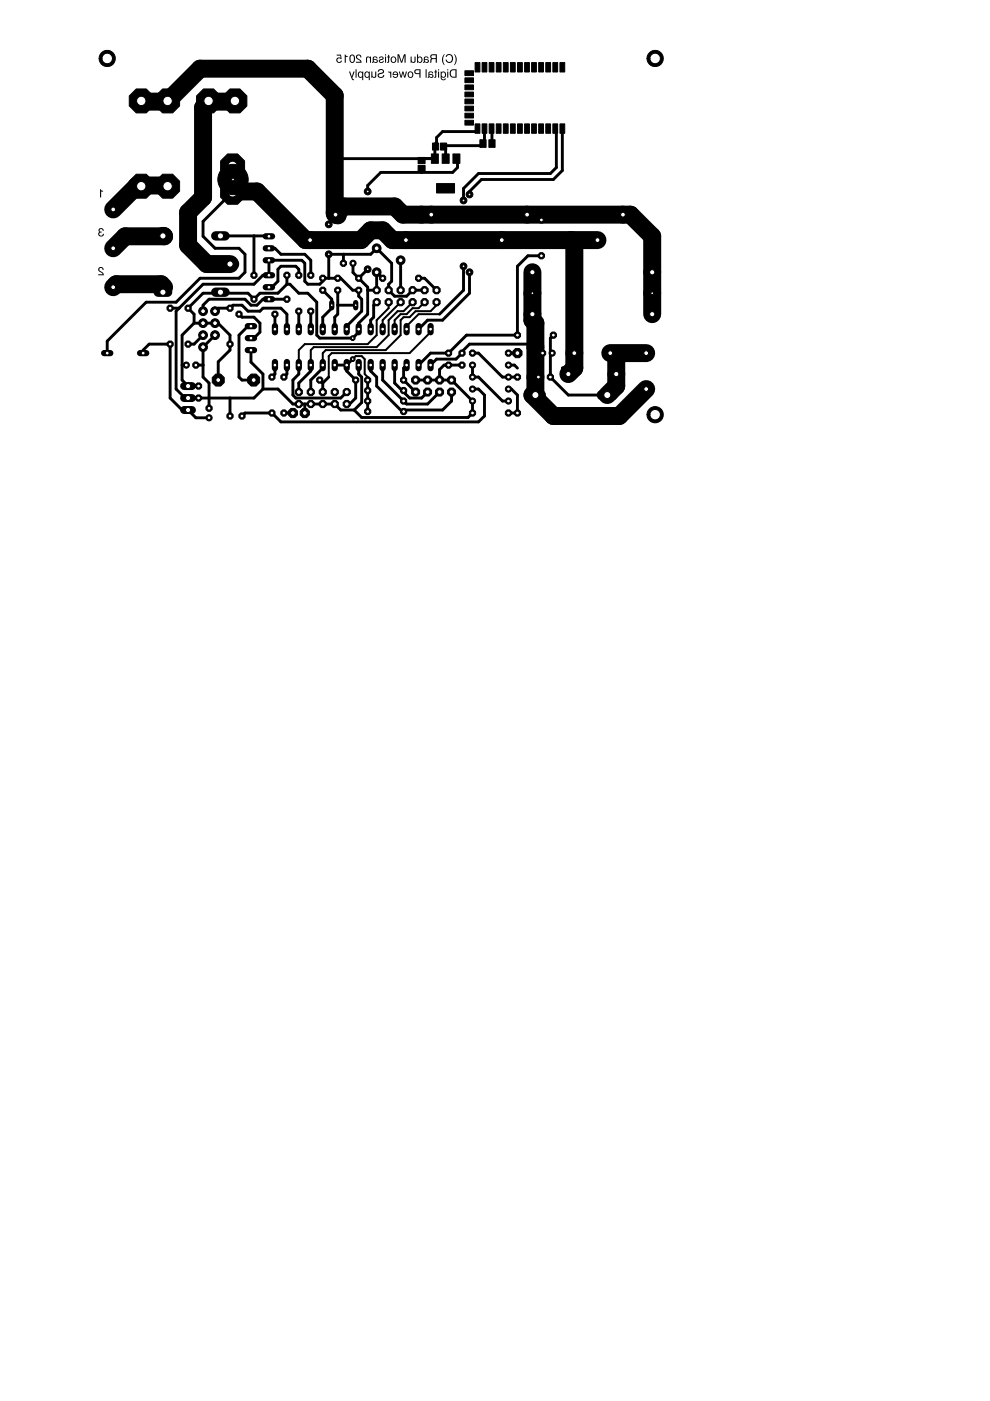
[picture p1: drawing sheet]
<svg xmlns="http://www.w3.org/2000/svg" width="210mm" height="297mm" viewBox="0 0 210 297" stroke-linecap="round" stroke-linejoin="round" font-family="sans-serif">
<g fill="#000" stroke="#000" stroke-width=".21">
<path d="M21.4 11.3a1.72 1.72 0 0 1 2.8 .2 1.72 1.72 0 0 1-1 2.5 1.72 1.72 0 0 1-2.2-1.6h.6a1.11 1.11 0 0 1 1.6-1.1 1.11 1.11 0 0 1 .3 1.9 1.11 1.11 0 0 1-1.8-.5l-.1-.3h-.6l.1-.4z" fill-rule="evenodd"/>
<path d="M137.6 11.3a1.73 1.73 0 0 1 2.8 .2 1.73 1.73 0 0 1-1 2.6 1.73 1.73 0 0 1-2.2-1.7h.6a1.12 1.12 0 0 1 1.6-1 1.12 1.12 0 0 1 .2 1.9 1.12 1.12 0 0 1-1.8-.6v-.3h-.6v-.4z" fill-rule="evenodd"/>
<path d="M137.6 86.8a1.73 1.73 0 0 1 2.8 .2 1.73 1.73 0 0 1-1 2.6 1.73 1.73 0 0 1-2.2-1.7h.6a1.12 1.12 0 0 1 1.6-.9 1.12 1.12 0 0 1 .2 1.9 1.12 1.12 0 0 1-1.8-.7v-.3h-.6l.2-.8z" fill-rule="evenodd"/>
</g>
<g fill="#000">
<path d="M95.7 15.1l.3-.2h.6v1.4h-.5a.72 .72 0 0 1-.4-1.2zM95.5 14.9a.97 .97 0 0 0 .6 1.6h.7v-1.8h-.9zM94.8 15.2v1.3h.2v-1.3zM94.8 14.7v.2h.2v-.2zM93.4 15.2v1.2a.57 .57 0 0 0 .5 .6 .57 .57 0 0 0 .6-.4l-.5 .2a.41 .41 0 0 1-.4-.5 .62 .62 0 0 0 1-.4 .62 .62 0 0 0-.8-.7l-.2 .1v-.1zM93.7 15.5a.42 .42 0 0 1 .7 .3 .42 .42 0 0 1-.6 .4l-.2-.4zM92.9 15.2v1.3h.2v-1.3zM92.9 14.7v.2h.2v-.2zM92.3 14.8v.4h-.2v.1h.2v1h-.2l.1 .2 .3-.2v-1h.2v-.1h-.2v-.4zM91 15.8l.2 .1a.28 .28 0 0 1 .4 0 .28 .28 0 0 1-.1 .4l-.4-.1zM91 15.2l-.3 1.3h.2l.1-.2a.44 .44 0 0 0 .8 .1 .44 .44 0 0 0-.3-.7l-.4-.1a.3 .3 0 0 1 .2-.3 .3 .3 0 0 1 .3 .3h.2l-.1-.4zM90.2 14.7v1.8h.3v-1.8zM88 14.8l-.2 .4 .2 .4 .9 .1v.8h.3v-1.8zM88.1 15l.8-.1v.6l-.7-.1zM86.8 15.4a.47 .47 0 0 1 .6 .4 .47 .47 0 0 1-.6 .5l-.2-.5zM86.3 15.8a.67 .67 0 0 0 1.3 0 .67 .67 0 0 0-1.3 0zM84.6 15.2l.3 1.3h.3l.2-1 .3 1h.2l.4-1.3h-.2l-.3 1-.2-1h-.3l-.3 1-.2-1zM83.4 15.3l-.2 .6h1a.37 .37 0 0 1-.3 .4 .37 .37 0 0 1-.4-.2h-.2a.65 .65 0 0 0 1 .3 .65 .65 0 0 0 0-1.1l-.5-.2zM83.5 15.5l.5-.1 .2 .3h-.7zM82.3 15.1v.3l.4 .2v.9h.3v-1.3h-.2v.2zM80.2 14.9l-.1 .3h.2a.42 .42 0 0 1 .5-.4 .42 .42 0 0 1 .4 .5 1.45 1.45 0 0 0-1.1 .7 .73 .73 0 0 0 .7 .5 .73 .73 0 0 0 .7-.6h-.2a.47 .47 0 0 1-.5 .4 .47 .47 0 0 1-.5-.4l.1-.1a.89 .89 0 0 0 1-.8 .72 .72 0 0 0-1.2-.1zM78.7 15.2v1.3h.2v-.2a.45 .45 0 0 0 .5 .2 .45 .45 0 0 0 .4-.4v-.9h-.2l-.1 .9-.2 .2-.3-.2-.1-.9zM77.6 15.4a.46 .46 0 0 1 .6 .4 .46 .46 0 0 1-.5 .5l-.2-.5zM77.4 15.3a.66 .66 0 0 0-.1 .9 .66 .66 0 0 0 .8 .2l.1 .6h.2v-1.8h-.2v.1l-.4-.2zM76.3 15.4a.46 .46 0 0 1 .5 .4 .46 .46 0 0 1-.5 .5l-.2-.5zM76 15.3a.66 .66 0 0 0-.1 .9 .66 .66 0 0 0 .8 .2l.1 .6h.2v-1.8h-.2v.1l-.4-.2zM75.4 14.7v1.8h.2v-1.8zM74 15.2l.3 .8a1.01 1.01 0 0 0 .7 1l.1-.2h-.2l-.2-.3 .5-1.3h-.3l-.3 1-.4-1z" fill-rule="evenodd"/>
<path d="M96.3 11.5a2.18 2.18 0 0 1 0 2.3 1.48 1.48 0 0 0 0-2.3zM94.7 11.6l-.2 .4h.2a.61 .61 0 0 1 .9-.2 .61 .61 0 0 1 .2 .8 .55 .55 0 0 1-.5 .5 .55 .55 0 0 1-.6-.5h-.2a.83 .83 0 0 0 1.1 .7 .83 .83 0 0 0 .4-1.2 .83 .83 0 0 0-1.3-.5zM94.1 11.5l-.4 .8a1.43 1.43 0 0 0 .6 1.5 2.18 2.18 0 0 1 0-2.3zM91.5 11.9l.9-.2v.6h-.8zM91.3 11.7l-.1 .4 .3 .3-.2 .2-.2 .7h.3l.1-.6 .3-.2h.6v.8h.2v-1.8h-1zM90.1 12.6l.1 .1a.28 .28 0 0 1 .4 .1 .28 .28 0 0 1 0 .3l-.5-.1zM90 12l-.3 1.3h.3l.1-.2a.44 .44 0 0 0 .7 .2 .44 .44 0 0 0-.3-.7l-.4-.2a.3 .3 0 0 1 .3-.3 .3 .3 0 0 1 .3 .3h.2l-.2-.3zM88.7 12.3a.42 .42 0 0 1 .7 .4 .42 .42 0 0 1-.7 .3zM88.4 11.5v1.8h.2v-.2a.6 .6 0 0 0 .9 .1 .6 .6 0 0 0 0-.9 .51 .51 0 0 0-.9-.1v-.7zM87.1 12v1.3h.2v-.2a.45 .45 0 0 0 .5 .2 .45 .45 0 0 0 .3-.4v-.9h-.2v1l-.3 .1-.3-.2v-.9zM84.3 11.5v1.8h.2v-1.5l.5 1.5h.3l.5-1.5v1.5h.2v-1.8h-.3l-.6 1.5-.5-1.5zM83.2 12.2a.47 .47 0 0 1 .6 .4 .47 .47 0 0 1-.6 .5l-.2-.5zM82.7 12.7a.67 .67 0 0 0 1.3 0 .67 .67 0 0 0-1.3 0zM82.3 11.6v.4h-.2v.2h.2v.9h-.2l.1 .2 .3-.1v-1h.2v-.2h-.2v-.4zM81.6 12v1.3h.3v-1.3zM81.6 11.5v.3h.3v-.3zM80.4 12.1v.3h.2a.28 .28 0 0 1 .2-.3 .28 .28 0 0 1 .3 .3l-.1 .1a.55 .55 0 0 0-.6 .7l.8 .1 .2-.4h-.2a.32 .32 0 0 1-.3 .3 .32 .32 0 0 1-.4-.3l.1-.1a.54 .54 0 0 0 .5-.2 .54 .54 0 0 0 .1-.5l-.3-.1zM79.2 12.6l.2 .1a.28 .28 0 0 1 .4 .1 .28 .28 0 0 1-.1 .3l-.4-.1zM79.2 12l-.3 1.3h.2l.1-.2a.44 .44 0 0 0 .8 .2 .44 .44 0 0 0-.3-.7l-.4-.2a.3 .3 0 0 1 .2-.3 .3 .3 0 0 1 .3 .3h.2l-.1-.3zM77.7 12.1l-.1 1.2h.2v-.8a.32 .32 0 0 1 .4-.3 .32 .32 0 0 1 .2 .4v.7h.3v-1.3h-.2v.2l-.3-.2zM75.6 11.7a.8 .8 0 0 0 .7 1.2l.1 .2h-.9v.2h1.2a1.47 1.47 0 0 0-1-1.1 .35 .35 0 0 1 .3-.5 .35 .35 0 0 1 .4 .5h.2a.6 .6 0 0 0-.3-.6 .6 .6 0 0 0-.7 .1zM74.3 11.7a1.06 1.06 0 0 0 .4 1.6 .97 .97 0 0 0 .6-.9 .97 .97 0 0 0-.6-.8zM74.5 11.8a.68 .68 0 0 1 .5 1.1l-.2 .2a.66 .66 0 0 1-.5-1zM73.1 11.6v1.7h.2v-1.2h.4v-.2zM71.4 11.6v.2h.7l.1 .5a.61 .61 0 0 0-.9 .3 .61 .61 0 0 0 .4 .8 .61 .61 0 0 0 .8-.5h-.2a.38 .38 0 0 1-.6 .1 .38 .38 0 0 1 0-.6 .38 .38 0 0 1 .5 .1h.2l-.1-.9z" fill-rule="evenodd"/>
<path d="M21.2 40.1l.7 .4v.1h-.5v1.3h-.2z" fill-rule="evenodd"/>
<path d="M21 48.5a.58 .58 0 0 1 .7-.1 .58 .58 0 0 1 .3 .5h-.2a.32 .32 0 0 0-.4-.3 .32 .32 0 0 0-.3 .4l.5 .1-.1 .2a.37 .37 0 0 0-.4 .3 .37 .37 0 0 0 .2 .4 .37 .37 0 0 0 .5-.3v-.1h.2a.58 .58 0 0 1-.8 .6 .58 .58 0 0 1-.1-1l-.2-.4z" fill-rule="evenodd"/>
<path d="M21 56.8a.6 .6 0 0 1 .6-.2 .6 .6 0 0 1 .4 .6h-.2a.36 .36 0 0 0-.4-.4 .36 .36 0 0 0-.4 .3 .36 .36 0 0 0 .4 .4l.5 .4 .1 .5h-1.2v-.2h1l-.2-.3a.87 .87 0 0 1-.6-1.1z" fill-rule="evenodd"/>
</g>
<g fill="#000" stroke="#000" stroke-width=".21">
<path d="M98.6 19.5h1.8v1h-1.8zM98.6 18h1.8v1h-1.8zM98.6 16.5h1.8v1h-1.8zM98.6 15h1.8v1h-1.8zM100.7 13.3h1v2h-1zM102.2 13.3h1v2h-1zM103.7 13.3h1v2h-1zM105.2 13.3h1v2h-1zM106.7 13.3h1v2h-1zM108.2 13.3h1v2h-1zM109.7 13.3h1v2h-1zM111.2 13.3h1v2h-1z"/>
<path d="M112.7 13.3h1v2h-1zM114.2 13.3h1v2h-1zM115.7 13.3h1v2h-1zM117.2 13.3h1v2h-1zM118.7 13.3h1v2h-1zM88.6 35.1h1.5v1.3h-1.5zM88.6 33.4h1.5v1.3h-1.5zM91.5 32.6h1.4v2h-1.4zM91.7 30.3h1.3v1.5h-1.3zM92.6 38.9h3.8v2h-3.8zM93.4 30.3h1.3v1.5h-1.3zM93.7 32.6h1.5v2h-1.5z"/>
<path d="M96 32.6h1.5v2h-1.5zM98.6 25.5h1.8v1h-1.8zM98.6 24h1.8v1h-1.8zM98.6 22.5h1.8v1h-1.8zM98.6 21h1.8v1h-1.8zM100.7 26.3h1v2h-1zM101.7 29.6h1.4v1.6h-1.4zM102.2 26.3h1v2h-1zM103.7 29.6h1.3v1.6h-1.3zM103.7 26.3h1v2h-1zM105.2 26.3h1v2h-1zM106.7 26.3h1v2h-1z"/>
<path d="M108.2 26.3h1v2h-1zM109.7 26.3h1v2h-1zM111.2 26.3h1v2h-1zM112.7 26.3h1v2h-1zM114.2 26.3h1v2h-1zM115.7 26.3h1v2h-1zM117.2 26.3h1v2h-1zM118.7 26.3h1v2h-1z"/>
</g>
<g fill="none" stroke="#000" stroke-width=".61">
<path d="M89.4 35.7v.9M92.2 33.6h-20.6v9.5l.6 .7h.7M92.2 30.6v3M92.2 30.6l.2 .5M92.2 33.6h-2.8v.4M94.5 30.9v2.7M94.5 30.9l-.5 .2M96.8 33.6l.2 .3v1.6l-1 1.1h-15.3l-2.7 2.7v1.3M101.2 27.3h.3l-.7 .6h-7l-1.2 1.3v1l-.4 .4M102.7 27.3v2.8l-.7 .8h-7.5M104.2 27.3l.1 3.1M117.7 27.3l.3 .2v8l-1.3 1.3h-15.2l-3.2 3.2v2.5"/>
<path d="M119.2 27.3v8.9l-1.9 1.9h-15.2l-2.6 2.5v.6M46.7 50l10.3 .1M49.4 40.6l-6.3 6.3v3.2l2.5 2.5h5.1l1.2 1.3v3.8l-1.2 1.3h-8.3l-5.1 5.1h-6.3l-8.3 8.2v2.6M53.8 50v8.4M57 52.6h1.3l1.3 1.3h5l1.3 1.3v3.2M60.8 58.4v1.9M63.4 58.4v-1.3l-.7-.6h-3.1l-.7 .6v2.5l-1.2 1.3h-.7M69.7 59v-5.1h8.9l1.3-1.3 3.1 3.2v3.8l-.6 .7v1.2l1.3 1.3h2.5l1.3-1.3h2.5M71.6 45.7h-.6l.1-.2 .2 .2-1.6 1.9M72.9 53.9l-.1 1.9M74.8 55.8v2l3.2 3.1v5.7l-1.9 1.9v1.9l-1.3 1.3h-7l-.6-.6v-7l-1.9-1.9h-1.9l-1.9-1.9h-.7M78 57.1l-1.9 1.9"/>
<path d="M81.1 59l-1.2-1.3v3.8h-1.9M84.9 55.2v6.3M88.8 59h1.2l2.6 2.5M89.6 45.3l-.2 .2M98.3 56.5v5l-5.1 5.1M99.5 57.7v4.5l-5.7 5.7h-3.1l-1.9 1.9M111.8 45.5l1.4 1.4 1.6-.3M114.8 54.2h-2.9l-2.2 2.3v14.6h-10.8l-3.8 3.8h-3.8l-2.5 2.5M30.4 74.9v-.7l1.2-1.2h4.5v11.4l2.5 2.5h1.3l1.6 1.7h2.8M34.8 60.9l-.3 .3v.8M36.1 65.3h1.9M38.6 77.4h.9"/>
<path d="M41.1 68.5h5.1l2.6 2.6v3.1l-2.5 2.5v3.9M41.1 68.5l-2.5 2.6v9.5l1.3 1.3h2.2M41.5 77.4h1.6M43.1 71.1l-2 1.9h-1.2M45.6 66l.6-.7h2.6l.6-.6h1.9l1.3 1.3h2.5l.7-.7h3.8l1.2 1.3v3.2M45.6 71.1l-2.5 2.5v6.3l1.2 1.3v5.4M46.7 62l.2 .2M50.7 66.6l.6 .6h2.5l1.3 1.3v1.9l-1.3 1.3h-.6M53.2 69.2h-.6l-1.9 1.9v8.8l.6 .7h2.5M53.2 74.2v2.6l2.6 2.5v3.2M58.3 66.6v3.2M58.3 77.4v1.9l-.6 .6"/>
<path d="M60.8 63.4h-5l-1.3 1.3h-1.3l-1.3-1.3h-7.6l-1.2 1.3v1.3M60.8 77.4v1.9l-.6 .6M60.8 60.3l-1.9 1.9h-3.8l-1.3 1.2-1.2-1.2h-9.5l-3.2 3.1 1.2 1.3v1.9M63.4 77.4v1.9l-1.3 1.3v3.2l.6 .6h9.5l1.3-1.3M63.4 66v3.8M65.9 77.4v1.3l-2.5 2.5v1.9M65.9 66v3.8M68.4 61.5l1.9 1.9v1.9l-1.9 1.9v2.6M68.4 77.4v.6l-2.5 2.6v2.5M69.7 79.9l-1.3 1.3M71 77.4h2.5M71.6 61.5v5.1l-.6 .6v2.6"/>
<path d="M71.6 64.7h3.8M73.5 69.8v-.6l3.2-3.2v-2.6l-.6-.6v-1.3h-1.3l-2.6-2.5h-3.8v.6l-.6 .7h-2.5l-.7-.7v-3.8l-.6-.6h-7v3.2h-1.2l-2 1.9h-10.7l-5.8 5.7v16.5l1.9 1.9h14.6l2-1.9M73.5 77.4v1.3l1.9 1.9v3.8l-1.3 1.3h-.6M74.8 76.1l-1.3 1.3M76.1 77.4v1.9l.6 .6v5.4l-1.6 1.6M78.6 77.4v1.3l1.3 1.2v2l5.4 5.3h.3M79.9 64.1l-.7 .6v2.5l-.6 .7v1.9M81.1 77.4v3.2l5.1 5.1h4.5l2.5-2.6M83.7 77.4v3.8l1.6 1.6h.3M86.2 77.4l-.6 .6v2.6l2.5 2.5M91.3 69.8v.6M98 77.4h-3.9l-.9 1v2.2"/>
<path d="M100.2 77.4v2.5h1.3l5 5.1h1.3M100.2 74.9h1.3l5 5h3.2M107.8 77.4h1.3l.6 .6M107.8 74.9h1.9M113.5 79.9h.7M115 74.9l-.6-.4-1.5-1.5h-13.4l-1.5 1.5v.4l-1.3 1.2h-4.1l-1.3 1.3M116.7 74.9h.4M117.3 71.1l-.6 .6v8.2l3.8 3.9h8.3M119.2 78l1.9-.6 .7 .6zM129.4 74.9l1.3 1.2M48.8 84.4v3.8M55.8 82.5h3.1l3.2 3.2h8.9l1.2 1.2h2.9"/>
<path d="M60.2 87.6h1.9M64.6 85.7v1.9M67.8 80.6l.6 .6M68.4 81.2v1.9M78 80.6v6.6M85.9 82.8v.6l.9 1h2.6l1.3-1.3M88.1 80.6h7.6l4.5 4.4v2.6l-1 .9h-22.5l-1.6-1.6M95.7 83.1v1.9l-1.9 1.9h-8.2M100.2 82.5h1.3l1.2 1.3v4.4l-1.2 1.3h-41.9l-1.9-1.9h-5.8l-.6 .6M107.8 82.5h.6l1.3 1.3v3.8h-1.9"/>
</g>
<g fill="none" stroke="#000" stroke-width="3.8">
<path d="M30 21.4l.1 .1h5.3l7-6.9h22.9l5.7 5.7v24.7l.6 .7M30.1 39.3l-.1 .2M35.4 39.3h-6.3l-5.1 5.1M49.3 35.2l.1 5.4h5.1l10.3 10.3h11.7l2.1-2.1h2.5l2.1 2.1h43.5M49.8 21.4l.2 .1M50 21.5h-5.7l-1.2 1.3v19.1l-3.2 3.1v7l3.9 4h5M34.5 50l.3 .1h-8.3l-2.5 2.5M71 45.4l.1 .1 1.8-1.7h10.8l1.7 1.7h48.3l4.6 4.6v16.5M112.9 57.7v10.2l.6 .6v15.3h-.6l4.4 4.4h14l5.7-5.7M121.1 50.9l.7 .6v26.5l-1.3 1.3M24 60.9l.6-.6h9.6l.6 .6M129.4 74.9h7.6"/>
<path d="M130.7 76.1v5.8l-1.9 1.9"/>
</g>
<path d="M74.8 76.1l.6-.6h1.3l.6 .6v3.2l.7 .6v.7M82.4 64.1v1.2l-2.5 2.6v3.2l-1.9 1.9h-13.4l-1.2 1.2v3.2M84.9 64.1l-3.8 3.8v1.9M87.5 64.1l-1.9 1.9h-1.3l-1.9 1.9v3.2l-2.5 2.5h-13.4l-.6 .6v3.2M90 64.1l-1.2 1.2h-1.3l-1.3 1.3h-1.3l-1.2 1.3v1.9M91.3 70.4l-4.5 4.5h-16.5l-.6 .6v4.4M92.6 64.1v.6l-1.3 1.3h-3.2l-1.3 1.2h-1.2l-.7 .7v3.2l-3.1 3.1h-12.7l-.7 .7v2.5M93.2 66.6h-4.4l-2.6 2.6v.6M85.6 82.8h.3M85.6 86.9v.3" fill="none" stroke="#000" stroke-width=".42"/>
<path d="M91.3 69.1v1.3" fill="none" stroke="#000" stroke-width="1.3"/>
<circle cx="91.3" cy="69.8" r=".4" fill="#fff" stroke="#000" stroke-width=".21"/>
<path d="M88.8 69.1v1.3" fill="none" stroke="#000" stroke-width="1.3"/>
<circle cx="88.8" cy="69.8" r=".4" fill="#fff" stroke="#000" stroke-width=".21"/>
<path d="M86.2 69.1v1.3" fill="none" stroke="#000" stroke-width="1.3"/>
<circle cx="86.2" cy="69.8" r=".4" fill="#fff" stroke="#000" stroke-width=".21"/>
<path d="M83.7 69.1v1.3" fill="none" stroke="#000" stroke-width="1.3"/>
<circle cx="83.7" cy="69.8" r=".4" fill="#fff" stroke="#000" stroke-width=".21"/>
<path d="M81.1 69.1v1.3" fill="none" stroke="#000" stroke-width="1.3"/>
<circle cx="81.1" cy="69.8" r=".4" fill="#fff" stroke="#000" stroke-width=".21"/>
<path d="M78.6 69.1v1.3" fill="none" stroke="#000" stroke-width="1.3"/>
<circle cx="78.6" cy="69.8" r=".4" fill="#fff" stroke="#000" stroke-width=".21"/>
<path d="M76.1 69.1v1.3" fill="none" stroke="#000" stroke-width="1.3"/>
<circle cx="76.1" cy="69.8" r=".4" fill="#fff" stroke="#000" stroke-width=".21"/>
<path d="M73.5 69.1v1.3" fill="none" stroke="#000" stroke-width="1.3"/>
<circle cx="73.5" cy="69.8" r=".4" fill="#fff" stroke="#000" stroke-width=".21"/>
<path d="M71 69.1v1.3" fill="none" stroke="#000" stroke-width="1.3"/>
<circle cx="71" cy="69.8" r=".4" fill="#fff" stroke="#000" stroke-width=".21"/>
<path d="M68.4 69.1v1.3" fill="none" stroke="#000" stroke-width="1.3"/>
<circle cx="68.4" cy="69.8" r=".4" fill="#fff" stroke="#000" stroke-width=".21"/>
<path d="M65.9 69.1v1.3" fill="none" stroke="#000" stroke-width="1.3"/>
<circle cx="65.9" cy="69.8" r=".4" fill="#fff" stroke="#000" stroke-width=".21"/>
<path d="M63.4 69.1v1.3" fill="none" stroke="#000" stroke-width="1.3"/>
<circle cx="63.4" cy="69.8" r=".4" fill="#fff" stroke="#000" stroke-width=".21"/>
<path d="M60.8 69.1v1.3" fill="none" stroke="#000" stroke-width="1.3"/>
<circle cx="60.8" cy="69.8" r=".4" fill="#fff" stroke="#000" stroke-width=".21"/>
<path d="M58.3 69.1v1.3" fill="none" stroke="#000" stroke-width="1.3"/>
<circle cx="58.3" cy="69.8" r=".4" fill="#fff" stroke="#000" stroke-width=".21"/>
<path d="M58.3 76.8v1.3" fill="none" stroke="#000" stroke-width="1.3"/>
<circle cx="58.3" cy="77.4" r=".4" fill="#fff" stroke="#000" stroke-width=".21"/>
<path d="M60.8 76.8v1.3" fill="none" stroke="#000" stroke-width="1.3"/>
<circle cx="60.8" cy="77.4" r=".4" fill="#fff" stroke="#000" stroke-width=".21"/>
<path d="M63.4 76.8v1.3" fill="none" stroke="#000" stroke-width="1.3"/>
<circle cx="63.4" cy="77.4" r=".4" fill="#fff" stroke="#000" stroke-width=".21"/>
<path d="M65.9 76.8v1.3" fill="none" stroke="#000" stroke-width="1.3"/>
<circle cx="65.9" cy="77.4" r=".4" fill="#fff" stroke="#000" stroke-width=".21"/>
<path d="M68.4 76.8v1.3" fill="none" stroke="#000" stroke-width="1.3"/>
<circle cx="68.4" cy="77.4" r=".4" fill="#fff" stroke="#000" stroke-width=".21"/>
<path d="M71 76.8v1.3" fill="none" stroke="#000" stroke-width="1.3"/>
<circle cx="71" cy="77.4" r=".4" fill="#fff" stroke="#000" stroke-width=".21"/>
<path d="M73.5 76.8v1.3" fill="none" stroke="#000" stroke-width="1.3"/>
<circle cx="73.5" cy="77.4" r=".4" fill="#fff" stroke="#000" stroke-width=".21"/>
<path d="M76.1 76.8v1.3" fill="none" stroke="#000" stroke-width="1.3"/>
<circle cx="76.1" cy="77.4" r=".4" fill="#fff" stroke="#000" stroke-width=".21"/>
<path d="M78.6 76.8v1.3" fill="none" stroke="#000" stroke-width="1.3"/>
<circle cx="78.6" cy="77.4" r=".4" fill="#fff" stroke="#000" stroke-width=".21"/>
<path d="M81.1 76.8v1.3" fill="none" stroke="#000" stroke-width="1.3"/>
<circle cx="81.1" cy="77.4" r=".4" fill="#fff" stroke="#000" stroke-width=".21"/>
<path d="M83.7 76.8v1.3" fill="none" stroke="#000" stroke-width="1.3"/>
<circle cx="83.7" cy="77.4" r=".4" fill="#fff" stroke="#000" stroke-width=".21"/>
<path d="M86.2 76.8v1.3" fill="none" stroke="#000" stroke-width="1.3"/>
<circle cx="86.2" cy="77.4" r=".4" fill="#fff" stroke="#000" stroke-width=".21"/>
<path d="M88.8 76.8v1.3" fill="none" stroke="#000" stroke-width="1.3"/>
<circle cx="88.8" cy="77.4" r=".4" fill="#fff" stroke="#000" stroke-width=".21"/>
<path d="M91.3 76.8v1.3" fill="none" stroke="#000" stroke-width="1.3"/>
<circle cx="91.3" cy="77.4" r=".4" fill="#fff" stroke="#000" stroke-width=".21"/>
<path d="M75.4 64.2v1.1" fill="none" stroke="#000" stroke-width="1.1"/>
<circle cx="75.4" cy="64.7" r=".3" fill="#fff" stroke="#000" stroke-width=".21"/>
<path d="M70.3 64.2v1.1" fill="none" stroke="#000" stroke-width="1.1"/>
<circle cx="70.3" cy="64.7" r=".3" fill="#fff" stroke="#000" stroke-width=".21"/>
<circle cx="68.4" cy="61.5" r=".71" fill="#000" stroke="#000" stroke-width=".21"/>
<circle cx="68.4" cy="61.5" r=".4" fill="#fff" stroke="#000" stroke-width=".21"/>
<circle cx="68.4" cy="59" r=".71" fill="#000" stroke="#000" stroke-width=".21"/>
<circle cx="68.4" cy="59" r=".4" fill="#fff" stroke="#000" stroke-width=".21"/>
<circle cx="71.6" cy="61.5" r=".71" fill="#000" stroke="#000" stroke-width=".21"/>
<circle cx="71.6" cy="61.5" r=".4" fill="#fff" stroke="#000" stroke-width=".21"/>
<circle cx="71.6" cy="59" r=".71" fill="#000" stroke="#000" stroke-width=".21"/>
<circle cx="71.6" cy="59" r=".4" fill="#fff" stroke="#000" stroke-width=".21"/>
<circle cx="75.4" cy="80.6" r=".71" fill="#000" stroke="#000" stroke-width=".21"/>
<circle cx="75.4" cy="80.6" r=".4" fill="#fff" stroke="#000" stroke-width=".21"/>
<circle cx="67.8" cy="80.6" r=".71" fill="#000" stroke="#000" stroke-width=".21"/>
<circle cx="67.8" cy="80.6" r=".4" fill="#fff" stroke="#000" stroke-width=".21"/>
<circle cx="76.1" cy="61.5" r=".71" fill="#000" stroke="#000" stroke-width=".21"/>
<circle cx="76.1" cy="61.5" r=".4" fill="#fff" stroke="#000" stroke-width=".21"/>
<circle cx="76.1" cy="59" r=".71" fill="#000" stroke="#000" stroke-width=".21"/>
<circle cx="76.1" cy="59" r=".4" fill="#fff" stroke="#000" stroke-width=".21"/>
<circle cx="73.5" cy="83.1" r=".83" fill="#000" stroke="#000" stroke-width=".21"/>
<circle cx="73.5" cy="83.1" r=".51" fill="#fff" stroke="#000" stroke-width=".21"/>
<circle cx="73.5" cy="85.7" r=".83" fill="#000" stroke="#000" stroke-width=".21"/>
<circle cx="73.5" cy="85.7" r=".51" fill="#fff" stroke="#000" stroke-width=".21"/>
<circle cx="71" cy="83.1" r=".83" fill="#000" stroke="#000" stroke-width=".21"/>
<circle cx="71" cy="83.1" r=".51" fill="#fff" stroke="#000" stroke-width=".21"/>
<circle cx="71" cy="85.7" r=".83" fill="#000" stroke="#000" stroke-width=".21"/>
<circle cx="71" cy="85.7" r=".51" fill="#fff" stroke="#000" stroke-width=".21"/>
<circle cx="68.4" cy="83.1" r=".83" fill="#000" stroke="#000" stroke-width=".21"/>
<circle cx="68.4" cy="83.1" r=".51" fill="#fff" stroke="#000" stroke-width=".21"/>
<circle cx="68.4" cy="85.7" r=".83" fill="#000" stroke="#000" stroke-width=".21"/>
<circle cx="68.4" cy="85.7" r=".51" fill="#fff" stroke="#000" stroke-width=".21"/>
<circle cx="65.9" cy="83.1" r=".83" fill="#000" stroke="#000" stroke-width=".21"/>
<circle cx="65.9" cy="83.1" r=".51" fill="#fff" stroke="#000" stroke-width=".21"/>
<circle cx="65.9" cy="85.7" r=".83" fill="#000" stroke="#000" stroke-width=".21"/>
<circle cx="65.9" cy="85.7" r=".51" fill="#fff" stroke="#000" stroke-width=".21"/>
<circle cx="63.4" cy="83.1" r=".83" fill="#000" stroke="#000" stroke-width=".21"/>
<circle cx="63.4" cy="83.1" r=".51" fill="#fff" stroke="#000" stroke-width=".21"/>
<circle cx="63.4" cy="85.7" r=".83" fill="#000" stroke="#000" stroke-width=".21"/>
<circle cx="63.4" cy="85.7" r=".51" fill="#fff" stroke="#000" stroke-width=".21"/>
<circle cx="48.8" cy="65.3" r=".71" fill="#000" stroke="#000" stroke-width=".21"/>
<circle cx="48.8" cy="65.3" r=".4" fill="#fff" stroke="#000" stroke-width=".21"/>
<circle cx="48.8" cy="73" r=".71" fill="#000" stroke="#000" stroke-width=".21"/>
<circle cx="48.8" cy="73" r=".4" fill="#fff" stroke="#000" stroke-width=".21"/>
<path d="M47.8 56h1.9" fill="none" stroke="#000" stroke-width="2"/>
<circle cx="48.8" cy="56" r=".66" fill="#fff" stroke="#000" stroke-width=".21"/>
<path d="M45.7 50h2" fill="none" stroke="#000" stroke-width="2"/>
<circle cx="46.7" cy="50" r=".66" fill="#fff" stroke="#000" stroke-width=".21"/>
<path d="M45.7 62h2" fill="none" stroke="#000" stroke-width="2"/>
<circle cx="46.7" cy="62" r=".66" fill="#fff" stroke="#000" stroke-width=".21"/>
<path d="M33.5 62h2" fill="none" stroke="#000" stroke-width="2"/>
<circle cx="34.5" cy="62" r=".66" fill="#fff" stroke="#000" stroke-width=".21"/>
<path d="M33.5 50h2" fill="none" stroke="#000" stroke-width="2"/>
<circle cx="34.5" cy="50" r=".66" fill="#fff" stroke="#000" stroke-width=".21"/>
<circle cx="24" cy="44.4" r="1.05" fill="#000" stroke="#000" stroke-width=".21"/>
<circle cx="24" cy="44.4" r=".51" fill="#fff" stroke="#000" stroke-width=".21"/>
<circle cx="24" cy="60.9" r="1.05" fill="#000" stroke="#000" stroke-width=".21"/>
<circle cx="24" cy="60.9" r=".51" fill="#fff" stroke="#000" stroke-width=".21"/>
<circle cx="24" cy="52.6" r="1.05" fill="#000" stroke="#000" stroke-width=".21"/>
<circle cx="24" cy="52.6" r=".51" fill="#fff" stroke="#000" stroke-width=".21"/>
<path d="M56.3 55.2h1.4" fill="none" stroke="#000" stroke-width="1.3"/>
<circle cx="57" cy="55.2" r=".4" fill="#fff" stroke="#000" stroke-width=".21"/>
<path d="M56.3 50.1h1.4" fill="none" stroke="#000" stroke-width="1.3"/>
<circle cx="57" cy="50.1" r=".4" fill="#fff" stroke="#000" stroke-width=".21"/>
<path d="M56.3 52.6h1.4" fill="none" stroke="#000" stroke-width="1.3"/>
<circle cx="57" cy="52.6" r=".4" fill="#fff" stroke="#000" stroke-width=".21"/>
<circle cx="53.8" cy="58.4" r=".71" fill="#000" stroke="#000" stroke-width=".21"/>
<circle cx="53.8" cy="58.4" r=".4" fill="#fff" stroke="#000" stroke-width=".21"/>
<circle cx="53.8" cy="63.4" r=".71" fill="#000" stroke="#000" stroke-width=".21"/>
<circle cx="53.8" cy="63.4" r=".4" fill="#fff" stroke="#000" stroke-width=".21"/>
<circle cx="65.9" cy="58.4" r=".71" fill="#000" stroke="#000" stroke-width=".21"/>
<circle cx="65.9" cy="58.4" r=".4" fill="#fff" stroke="#000" stroke-width=".21"/>
<circle cx="65.9" cy="66" r=".71" fill="#000" stroke="#000" stroke-width=".21"/>
<circle cx="65.9" cy="66" r=".4" fill="#fff" stroke="#000" stroke-width=".21"/>
<circle cx="71.1" cy="45.5" r="1.7" fill="#000" stroke="#000" stroke-width=".21"/>
<circle cx="71.1" cy="45.5" r=".51" fill="#fff" stroke="#000" stroke-width=".21"/>
<circle cx="65.7" cy="50.9" r="1.57" fill="#000" stroke="#000" stroke-width=".21"/>
<circle cx="65.7" cy="50.9" r=".51" fill="#fff" stroke="#000" stroke-width=".21"/>
<circle cx="91.4" cy="45.5" r="1.7" fill="#000" stroke="#000" stroke-width=".21"/>
<circle cx="91.4" cy="45.5" r=".51" fill="#fff" stroke="#000" stroke-width=".21"/>
<circle cx="86.1" cy="50.9" r="1.57" fill="#000" stroke="#000" stroke-width=".21"/>
<circle cx="86.1" cy="50.9" r=".51" fill="#fff" stroke="#000" stroke-width=".21"/>
<circle cx="111.8" cy="45.5" r="1.7" fill="#000" stroke="#000" stroke-width=".21"/>
<circle cx="111.8" cy="45.5" r=".51" fill="#fff" stroke="#000" stroke-width=".21"/>
<circle cx="106.4" cy="50.9" r="1.57" fill="#000" stroke="#000" stroke-width=".21"/>
<circle cx="106.4" cy="50.9" r=".51" fill="#fff" stroke="#000" stroke-width=".21"/>
<circle cx="132.1" cy="45.5" r="1.7" fill="#000" stroke="#000" stroke-width=".21"/>
<circle cx="132.1" cy="45.5" r=".51" fill="#fff" stroke="#000" stroke-width=".21"/>
<circle cx="126.7" cy="50.9" r="1.57" fill="#000" stroke="#000" stroke-width=".21"/>
<circle cx="126.7" cy="50.9" r=".51" fill="#fff" stroke="#000" stroke-width=".21"/>
<circle cx="35.5" cy="21.4" r="2.75" fill="#000" stroke="#000" stroke-width=".21"/>
<circle cx="35.5" cy="21.4" r=".99" fill="#fff" stroke="#000" stroke-width=".21"/>
<circle cx="30" cy="21.4" r="2.75" fill="#000" stroke="#000" stroke-width=".21"/>
<circle cx="30" cy="21.4" r=".99" fill="#fff" stroke="#000" stroke-width=".21"/>
<circle cx="49.8" cy="21.4" r="2.75" fill="#000" stroke="#000" stroke-width=".21"/>
<circle cx="49.8" cy="21.4" r=".99" fill="#fff" stroke="#000" stroke-width=".21"/>
<circle cx="44.2" cy="21.4" r="2.75" fill="#000" stroke="#000" stroke-width=".21"/>
<circle cx="44.2" cy="21.4" r=".99" fill="#fff" stroke="#000" stroke-width=".21"/>
<circle cx="35.5" cy="39.5" r="2.75" fill="#000" stroke="#000" stroke-width=".21"/>
<circle cx="35.5" cy="39.5" r=".99" fill="#fff" stroke="#000" stroke-width=".21"/>
<circle cx="30" cy="39.5" r="2.75" fill="#000" stroke="#000" stroke-width=".21"/>
<circle cx="30" cy="39.5" r=".99" fill="#fff" stroke="#000" stroke-width=".21"/>
<circle cx="49.3" cy="40.8" r="2.75" fill="#000" stroke="#000" stroke-width=".21"/>
<circle cx="49.3" cy="40.8" r=".99" fill="#fff" stroke="#000" stroke-width=".21"/>
<circle cx="49.3" cy="35.2" r="2.75" fill="#000" stroke="#000" stroke-width=".21"/>
<circle cx="49.3" cy="35.2" r=".99" fill="#fff" stroke="#000" stroke-width=".21"/>
<circle cx="46.3" cy="80.6" r="1.38" fill="#000" stroke="#000" stroke-width=".21"/>
<circle cx="46.3" cy="80.6" r=".51" fill="#fff" stroke="#000" stroke-width=".21"/>
<circle cx="53.8" cy="80.6" r="1.38" fill="#000" stroke="#000" stroke-width=".21"/>
<circle cx="53.8" cy="80.6" r=".51" fill="#fff" stroke="#000" stroke-width=".21"/>
<path d="M56.3 58.4h1.4" fill="none" stroke="#000" stroke-width="1.3"/>
<circle cx="57" cy="58.4" r=".4" fill="#fff" stroke="#000" stroke-width=".21"/>
<path d="M56.3 63.4h1.4" fill="none" stroke="#000" stroke-width="1.3"/>
<circle cx="57" cy="63.4" r=".4" fill="#fff" stroke="#000" stroke-width=".21"/>
<path d="M56.3 60.9h1.4" fill="none" stroke="#000" stroke-width="1.3"/>
<circle cx="57" cy="60.9" r=".4" fill="#fff" stroke="#000" stroke-width=".21"/>
<circle cx="63.4" cy="58.4" r=".71" fill="#000" stroke="#000" stroke-width=".21"/>
<circle cx="63.4" cy="58.4" r=".4" fill="#fff" stroke="#000" stroke-width=".21"/>
<circle cx="63.4" cy="66" r=".71" fill="#000" stroke="#000" stroke-width=".21"/>
<circle cx="63.4" cy="66" r=".4" fill="#fff" stroke="#000" stroke-width=".21"/>
<circle cx="60.8" cy="63.4" r=".71" fill="#000" stroke="#000" stroke-width=".21"/>
<circle cx="60.8" cy="63.4" r=".4" fill="#fff" stroke="#000" stroke-width=".21"/>
<circle cx="60.8" cy="58.4" r=".71" fill="#000" stroke="#000" stroke-width=".21"/>
<circle cx="60.8" cy="58.4" r=".4" fill="#fff" stroke="#000" stroke-width=".21"/>
<circle cx="43.1" cy="68.5" r=".93" fill="#000" stroke="#000" stroke-width=".21"/>
<circle cx="43.1" cy="68.5" r=".51" fill="#fff" stroke="#000" stroke-width=".21"/>
<circle cx="43.1" cy="66" r=".93" fill="#000" stroke="#000" stroke-width=".21"/>
<circle cx="43.1" cy="66" r=".51" fill="#fff" stroke="#000" stroke-width=".21"/>
<circle cx="45.6" cy="66" r=".93" fill="#000" stroke="#000" stroke-width=".21"/>
<circle cx="45.6" cy="66" r=".51" fill="#fff" stroke="#000" stroke-width=".21"/>
<circle cx="45.6" cy="68.5" r=".93" fill="#000" stroke="#000" stroke-width=".21"/>
<circle cx="45.6" cy="68.5" r=".51" fill="#fff" stroke="#000" stroke-width=".21"/>
<circle cx="45.6" cy="71.1" r=".93" fill="#000" stroke="#000" stroke-width=".21"/>
<circle cx="45.6" cy="71.1" r=".51" fill="#fff" stroke="#000" stroke-width=".21"/>
<path d="M52.5 74.2h1.4" fill="none" stroke="#000" stroke-width="1.3"/>
<circle cx="53.2" cy="74.2" r=".4" fill="#fff" stroke="#000" stroke-width=".21"/>
<path d="M52.5 69.2h1.4" fill="none" stroke="#000" stroke-width="1.3"/>
<circle cx="53.2" cy="69.2" r=".4" fill="#fff" stroke="#000" stroke-width=".21"/>
<path d="M52.5 71.7h1.4" fill="none" stroke="#000" stroke-width="1.3"/>
<circle cx="53.2" cy="71.7" r=".4" fill="#fff" stroke="#000" stroke-width=".21"/>
<circle cx="50.7" cy="66.6" r=".71" fill="#000" stroke="#000" stroke-width=".21"/>
<circle cx="50.7" cy="66.6" r=".4" fill="#fff" stroke="#000" stroke-width=".21"/>
<circle cx="58.3" cy="66.6" r=".71" fill="#000" stroke="#000" stroke-width=".21"/>
<circle cx="58.3" cy="66.6" r=".4" fill="#fff" stroke="#000" stroke-width=".21"/>
<circle cx="121.8" cy="74.9" r="1.05" fill="#000" stroke="#000" stroke-width=".21"/>
<circle cx="121.8" cy="74.9" r=".51" fill="#fff" stroke="#000" stroke-width=".21"/>
<circle cx="129.4" cy="74.9" r="1.05" fill="#000" stroke="#000" stroke-width=".21"/>
<circle cx="129.4" cy="74.9" r=".51" fill="#fff" stroke="#000" stroke-width=".21"/>
<circle cx="109.7" cy="74.9" r="1.05" fill="#000" stroke="#000" stroke-width=".21"/>
<circle cx="109.7" cy="74.9" r=".51" fill="#fff" stroke="#000" stroke-width=".21"/>
<circle cx="137" cy="74.9" r="1.05" fill="#000" stroke="#000" stroke-width=".21"/>
<circle cx="137" cy="74.9" r=".51" fill="#fff" stroke="#000" stroke-width=".21"/>
<circle cx="137" cy="82.5" r="1.05" fill="#000" stroke="#000" stroke-width=".21"/>
<circle cx="137" cy="82.5" r=".51" fill="#fff" stroke="#000" stroke-width=".21"/>
<circle cx="130.7" cy="79.3" r=".97" fill="#000" stroke="#000" stroke-width=".21"/>
<circle cx="130.7" cy="79.3" r=".55" fill="#fff" stroke="#000" stroke-width=".21"/>
<circle cx="120.5" cy="79.3" r=".97" fill="#000" stroke="#000" stroke-width=".21"/>
<circle cx="120.5" cy="79.3" r=".55" fill="#fff" stroke="#000" stroke-width=".21"/>
<path d="M22.1 74.9h1.3" fill="none" stroke="#000" stroke-width="1.3"/>
<circle cx="22.7" cy="74.9" r=".4" fill="#fff" stroke="#000" stroke-width=".21"/>
<path d="M29.7 74.9h1.3" fill="none" stroke="#000" stroke-width="1.3"/>
<circle cx="30.4" cy="74.9" r=".4" fill="#fff" stroke="#000" stroke-width=".21"/>
<circle cx="36.1" cy="65.3" r=".71" fill="#000" stroke="#000" stroke-width=".21"/>
<circle cx="36.1" cy="65.3" r=".4" fill="#fff" stroke="#000" stroke-width=".21"/>
<circle cx="36.1" cy="73" r=".71" fill="#000" stroke="#000" stroke-width=".21"/>
<circle cx="36.1" cy="73" r=".4" fill="#fff" stroke="#000" stroke-width=".21"/>
<path d="M39 86.9h1.7" fill="none" stroke="#000" stroke-width="1.7"/>
<circle cx="39.9" cy="86.9" r=".55" fill="#fff" stroke="#000" stroke-width=".21"/>
<path d="M39 84.4h1.7" fill="none" stroke="#000" stroke-width="1.7"/>
<circle cx="39.9" cy="84.4" r=".55" fill="#fff" stroke="#000" stroke-width=".21"/>
<path d="M39 81.9h1.7" fill="none" stroke="#000" stroke-width="1.7"/>
<circle cx="39.9" cy="81.9" r=".55" fill="#fff" stroke="#000" stroke-width=".21"/>
<circle cx="42.1" cy="81.9" r=".71" fill="#000" stroke="#000" stroke-width=".21"/>
<circle cx="42.1" cy="81.9" r=".4" fill="#fff" stroke="#000" stroke-width=".21"/>
<circle cx="42.1" cy="84.4" r=".71" fill="#000" stroke="#000" stroke-width=".21"/>
<circle cx="42.1" cy="84.4" r=".4" fill="#fff" stroke="#000" stroke-width=".21"/>
<circle cx="43.1" cy="71.1" r=".93" fill="#000" stroke="#000" stroke-width=".21"/>
<circle cx="43.1" cy="71.1" r=".51" fill="#fff" stroke="#000" stroke-width=".21"/>
<circle cx="43.1" cy="73.6" r=".93" fill="#000" stroke="#000" stroke-width=".21"/>
<circle cx="43.1" cy="73.6" r=".51" fill="#fff" stroke="#000" stroke-width=".21"/>
<circle cx="39.9" cy="73" r=".71" fill="#000" stroke="#000" stroke-width=".21"/>
<circle cx="39.9" cy="73" r=".4" fill="#fff" stroke="#000" stroke-width=".21"/>
<circle cx="39.9" cy="65.3" r=".71" fill="#000" stroke="#000" stroke-width=".21"/>
<circle cx="39.9" cy="65.3" r=".4" fill="#fff" stroke="#000" stroke-width=".21"/>
<circle cx="138.3" cy="66.6" r=".99" fill="#000" stroke="#000" stroke-width=".21"/>
<circle cx="138.3" cy="66.6" r=".55" fill="#fff" stroke="#000" stroke-width=".21"/>
<circle cx="112.9" cy="66.6" r=".99" fill="#000" stroke="#000" stroke-width=".21"/>
<circle cx="112.9" cy="66.6" r=".55" fill="#fff" stroke="#000" stroke-width=".21"/>
<circle cx="138.3" cy="57.7" r=".99" fill="#000" stroke="#000" stroke-width=".21"/>
<circle cx="138.3" cy="57.7" r=".55" fill="#fff" stroke="#000" stroke-width=".21"/>
<circle cx="112.9" cy="57.7" r=".99" fill="#000" stroke="#000" stroke-width=".21"/>
<circle cx="112.9" cy="57.7" r=".55" fill="#fff" stroke="#000" stroke-width=".21"/>
<circle cx="138.3" cy="62.2" r=".99" fill="#000" stroke="#000" stroke-width=".21"/>
<circle cx="138.3" cy="62.2" r=".55" fill="#fff" stroke="#000" stroke-width=".21"/>
<circle cx="112.9" cy="62.2" r=".99" fill="#000" stroke="#000" stroke-width=".21"/>
<circle cx="112.9" cy="62.2" r=".55" fill="#fff" stroke="#000" stroke-width=".21"/>
<path d="M127.6 83.8h2.3" fill="none" stroke="#000" stroke-width="2.3"/>
<circle cx="128.8" cy="83.8" r=".74" fill="#fff" stroke="#000" stroke-width=".21"/>
<path d="M112.4 83.8h2.2" fill="none" stroke="#000" stroke-width="2.3"/>
<circle cx="113.5" cy="83.8" r=".74" fill="#fff" stroke="#000" stroke-width=".21"/>
<circle cx="109.7" cy="71.1" r=".71" fill="#000" stroke="#000" stroke-width=".21"/>
<circle cx="109.7" cy="71.1" r=".4" fill="#fff" stroke="#000" stroke-width=".21"/>
<circle cx="117.3" cy="71.1" r=".71" fill="#000" stroke="#000" stroke-width=".21"/>
<circle cx="117.3" cy="71.1" r=".4" fill="#fff" stroke="#000" stroke-width=".21"/>
<circle cx="114.8" cy="46.6" r=".71" fill="#000" stroke="#000" stroke-width=".21"/>
<circle cx="114.8" cy="46.6" r=".4" fill="#fff" stroke="#000" stroke-width=".21"/>
<circle cx="114.8" cy="54.2" r=".71" fill="#000" stroke="#000" stroke-width=".21"/>
<circle cx="114.8" cy="54.2" r=".4" fill="#fff" stroke="#000" stroke-width=".21"/>
<circle cx="44.3" cy="86.6" r=".71" fill="#000" stroke="#000" stroke-width=".21"/>
<circle cx="44.3" cy="86.6" r=".4" fill="#fff" stroke="#000" stroke-width=".21"/>
<circle cx="44.3" cy="88.6" r=".66" fill="#000" stroke="#000" stroke-width=".21"/>
<circle cx="44.3" cy="88.6" r=".4" fill="#fff" stroke="#000" stroke-width=".21"/>
<circle cx="57.7" cy="87.6" r=".71" fill="#000" stroke="#000" stroke-width=".21"/>
<circle cx="57.7" cy="87.6" r=".4" fill="#fff" stroke="#000" stroke-width=".21"/>
<circle cx="57.7" cy="79.9" r=".71" fill="#000" stroke="#000" stroke-width=".21"/>
<circle cx="57.7" cy="79.9" r=".4" fill="#fff" stroke="#000" stroke-width=".21"/>
<circle cx="60.2" cy="87.6" r=".71" fill="#000" stroke="#000" stroke-width=".21"/>
<circle cx="60.2" cy="87.6" r=".4" fill="#fff" stroke="#000" stroke-width=".21"/>
<circle cx="60.2" cy="79.9" r=".71" fill="#000" stroke="#000" stroke-width=".21"/>
<circle cx="60.2" cy="79.9" r=".4" fill="#fff" stroke="#000" stroke-width=".21"/>
<circle cx="48.8" cy="88.2" r=".71" fill="#000" stroke="#000" stroke-width=".21"/>
<circle cx="48.8" cy="88.2" r=".4" fill="#fff" stroke="#000" stroke-width=".21"/>
<circle cx="51.3" cy="88.2" r=".71" fill="#000" stroke="#000" stroke-width=".21"/>
<circle cx="51.3" cy="88.2" r=".4" fill="#fff" stroke="#000" stroke-width=".21"/>
<circle cx="100.2" cy="77.4" r=".66" fill="#000" stroke="#000" stroke-width=".21"/>
<circle cx="100.2" cy="77.4" r=".4" fill="#fff" stroke="#000" stroke-width=".21"/>
<circle cx="100.2" cy="79.9" r=".66" fill="#000" stroke="#000" stroke-width=".21"/>
<circle cx="100.2" cy="79.9" r=".4" fill="#fff" stroke="#000" stroke-width=".21"/>
<circle cx="107.8" cy="79.9" r=".66" fill="#000" stroke="#000" stroke-width=".21"/>
<circle cx="107.8" cy="79.9" r=".4" fill="#fff" stroke="#000" stroke-width=".21"/>
<circle cx="107.8" cy="77.4" r=".66" fill="#000" stroke="#000" stroke-width=".21"/>
<circle cx="107.8" cy="77.4" r=".4" fill="#fff" stroke="#000" stroke-width=".21"/>
<circle cx="100.2" cy="82.5" r=".66" fill="#000" stroke="#000" stroke-width=".21"/>
<circle cx="100.2" cy="82.5" r=".4" fill="#fff" stroke="#000" stroke-width=".21"/>
<circle cx="100.2" cy="85" r=".66" fill="#000" stroke="#000" stroke-width=".21"/>
<circle cx="100.2" cy="85" r=".4" fill="#fff" stroke="#000" stroke-width=".21"/>
<circle cx="107.8" cy="82.5" r=".66" fill="#000" stroke="#000" stroke-width=".21"/>
<circle cx="107.8" cy="82.5" r=".4" fill="#fff" stroke="#000" stroke-width=".21"/>
<circle cx="107.8" cy="85" r=".66" fill="#000" stroke="#000" stroke-width=".21"/>
<circle cx="107.8" cy="85" r=".4" fill="#fff" stroke="#000" stroke-width=".21"/>
<circle cx="107.8" cy="87.6" r=".71" fill="#000" stroke="#000" stroke-width=".21"/>
<circle cx="107.8" cy="87.6" r=".4" fill="#fff" stroke="#000" stroke-width=".21"/>
<circle cx="100.2" cy="87.6" r=".71" fill="#000" stroke="#000" stroke-width=".21"/>
<circle cx="100.2" cy="87.6" r=".4" fill="#fff" stroke="#000" stroke-width=".21"/>
<circle cx="109.7" cy="79.9" r=".71" fill="#000" stroke="#000" stroke-width=".21"/>
<circle cx="109.7" cy="79.9" r=".4" fill="#fff" stroke="#000" stroke-width=".21"/>
<circle cx="109.7" cy="87.6" r=".71" fill="#000" stroke="#000" stroke-width=".21"/>
<circle cx="109.7" cy="87.6" r=".4" fill="#fff" stroke="#000" stroke-width=".21"/>
<circle cx="100.2" cy="74.9" r=".71" fill="#000" stroke="#000" stroke-width=".21"/>
<circle cx="100.2" cy="74.9" r=".4" fill="#fff" stroke="#000" stroke-width=".21"/>
<circle cx="107.8" cy="74.9" r=".71" fill="#000" stroke="#000" stroke-width=".21"/>
<circle cx="107.8" cy="74.9" r=".4" fill="#fff" stroke="#000" stroke-width=".21"/>
<circle cx="79.9" cy="64.1" r=".83" fill="#000" stroke="#000" stroke-width=".21"/>
<circle cx="79.9" cy="64.1" r=".51" fill="#fff" stroke="#000" stroke-width=".21"/>
<circle cx="82.4" cy="64.1" r=".83" fill="#000" stroke="#000" stroke-width=".21"/>
<circle cx="82.4" cy="64.1" r=".51" fill="#fff" stroke="#000" stroke-width=".21"/>
<circle cx="84.9" cy="64.1" r=".83" fill="#000" stroke="#000" stroke-width=".21"/>
<circle cx="84.9" cy="64.1" r=".51" fill="#fff" stroke="#000" stroke-width=".21"/>
<circle cx="87.5" cy="64.1" r=".83" fill="#000" stroke="#000" stroke-width=".21"/>
<circle cx="87.5" cy="64.1" r=".51" fill="#fff" stroke="#000" stroke-width=".21"/>
<circle cx="90" cy="64.1" r=".83" fill="#000" stroke="#000" stroke-width=".21"/>
<circle cx="90" cy="64.1" r=".51" fill="#fff" stroke="#000" stroke-width=".21"/>
<circle cx="92.6" cy="64.1" r=".83" fill="#000" stroke="#000" stroke-width=".21"/>
<circle cx="92.6" cy="64.1" r=".51" fill="#fff" stroke="#000" stroke-width=".21"/>
<circle cx="79.9" cy="61.5" r=".83" fill="#000" stroke="#000" stroke-width=".21"/>
<circle cx="79.9" cy="61.5" r=".51" fill="#fff" stroke="#000" stroke-width=".21"/>
<circle cx="82.4" cy="61.5" r=".83" fill="#000" stroke="#000" stroke-width=".21"/>
<circle cx="82.4" cy="61.5" r=".51" fill="#fff" stroke="#000" stroke-width=".21"/>
<circle cx="84.9" cy="61.5" r=".83" fill="#000" stroke="#000" stroke-width=".21"/>
<circle cx="84.9" cy="61.5" r=".51" fill="#fff" stroke="#000" stroke-width=".21"/>
<circle cx="87.5" cy="61.5" r=".83" fill="#000" stroke="#000" stroke-width=".21"/>
<circle cx="87.5" cy="61.5" r=".51" fill="#fff" stroke="#000" stroke-width=".21"/>
<circle cx="90" cy="61.5" r=".83" fill="#000" stroke="#000" stroke-width=".21"/>
<circle cx="90" cy="61.5" r=".51" fill="#fff" stroke="#000" stroke-width=".21"/>
<circle cx="92.6" cy="61.5" r=".83" fill="#000" stroke="#000" stroke-width=".21"/>
<circle cx="92.6" cy="61.5" r=".51" fill="#fff" stroke="#000" stroke-width=".21"/>
<circle cx="79.9" cy="52.6" r=".93" fill="#000" stroke="#000" stroke-width=".21"/>
<circle cx="79.9" cy="52.6" r=".51" fill="#fff" stroke="#000" stroke-width=".21"/>
<circle cx="84.9" cy="55.2" r=".93" fill="#000" stroke="#000" stroke-width=".21"/>
<circle cx="84.9" cy="55.2" r=".51" fill="#fff" stroke="#000" stroke-width=".21"/>
<circle cx="79.9" cy="57.7" r=".93" fill="#000" stroke="#000" stroke-width=".21"/>
<circle cx="79.9" cy="57.7" r=".51" fill="#fff" stroke="#000" stroke-width=".21"/>
<circle cx="81.1" cy="59" r=".71" fill="#000" stroke="#000" stroke-width=".21"/>
<circle cx="81.1" cy="59" r=".4" fill="#fff" stroke="#000" stroke-width=".21"/>
<circle cx="88.8" cy="59" r=".71" fill="#000" stroke="#000" stroke-width=".21"/>
<circle cx="88.8" cy="59" r=".4" fill="#fff" stroke="#000" stroke-width=".21"/>
<circle cx="88.1" cy="83.1" r=".92" fill="#000" stroke="#000" stroke-width=".21"/>
<circle cx="88.1" cy="83.1" r=".51" fill="#fff" stroke="#000" stroke-width=".21"/>
<circle cx="88.1" cy="80.6" r=".92" fill="#000" stroke="#000" stroke-width=".21"/>
<circle cx="88.1" cy="80.6" r=".51" fill="#fff" stroke="#000" stroke-width=".21"/>
<circle cx="90.7" cy="83.1" r=".92" fill="#000" stroke="#000" stroke-width=".21"/>
<circle cx="90.7" cy="83.1" r=".51" fill="#fff" stroke="#000" stroke-width=".21"/>
<circle cx="90.7" cy="80.6" r=".92" fill="#000" stroke="#000" stroke-width=".21"/>
<circle cx="90.7" cy="80.6" r=".51" fill="#fff" stroke="#000" stroke-width=".21"/>
<circle cx="93.2" cy="83.1" r=".92" fill="#000" stroke="#000" stroke-width=".21"/>
<circle cx="93.2" cy="83.1" r=".51" fill="#fff" stroke="#000" stroke-width=".21"/>
<circle cx="93.2" cy="80.6" r=".92" fill="#000" stroke="#000" stroke-width=".21"/>
<circle cx="93.2" cy="80.6" r=".51" fill="#fff" stroke="#000" stroke-width=".21"/>
<circle cx="95.7" cy="83.1" r=".92" fill="#000" stroke="#000" stroke-width=".21"/>
<circle cx="95.7" cy="83.1" r=".51" fill="#fff" stroke="#000" stroke-width=".21"/>
<circle cx="95.7" cy="80.6" r=".92" fill="#000" stroke="#000" stroke-width=".21"/>
<circle cx="95.7" cy="80.6" r=".51" fill="#fff" stroke="#000" stroke-width=".21"/>
<circle cx="78" cy="80.6" r=".71" fill="#000" stroke="#000" stroke-width=".21"/>
<circle cx="78" cy="80.6" r=".4" fill="#fff" stroke="#000" stroke-width=".21"/>
<circle cx="85.6" cy="80.6" r=".71" fill="#000" stroke="#000" stroke-width=".21"/>
<circle cx="85.6" cy="80.6" r=".4" fill="#fff" stroke="#000" stroke-width=".21"/>
<circle cx="78" cy="82.8" r=".71" fill="#000" stroke="#000" stroke-width=".21"/>
<circle cx="78" cy="82.8" r=".4" fill="#fff" stroke="#000" stroke-width=".21"/>
<circle cx="85.6" cy="82.8" r=".71" fill="#000" stroke="#000" stroke-width=".21"/>
<circle cx="85.6" cy="82.8" r=".4" fill="#fff" stroke="#000" stroke-width=".21"/>
<circle cx="78" cy="85" r=".71" fill="#000" stroke="#000" stroke-width=".21"/>
<circle cx="78" cy="85" r=".4" fill="#fff" stroke="#000" stroke-width=".21"/>
<circle cx="85.6" cy="85" r=".71" fill="#000" stroke="#000" stroke-width=".21"/>
<circle cx="85.6" cy="85" r=".4" fill="#fff" stroke="#000" stroke-width=".21"/>
<circle cx="78" cy="87.2" r=".71" fill="#000" stroke="#000" stroke-width=".21"/>
<circle cx="78" cy="87.2" r=".4" fill="#fff" stroke="#000" stroke-width=".21"/>
<circle cx="85.6" cy="87.2" r=".71" fill="#000" stroke="#000" stroke-width=".21"/>
<circle cx="85.6" cy="87.2" r=".4" fill="#fff" stroke="#000" stroke-width=".21"/>
<circle cx="95.1" cy="77.4" r=".71" fill="#000" stroke="#000" stroke-width=".21"/>
<circle cx="95.1" cy="77.4" r=".4" fill="#fff" stroke="#000" stroke-width=".21"/>
<circle cx="95.1" cy="74.9" r=".71" fill="#000" stroke="#000" stroke-width=".21"/>
<circle cx="95.1" cy="74.9" r=".4" fill="#fff" stroke="#000" stroke-width=".21"/>
<circle cx="98" cy="74.9" r=".71" fill="#000" stroke="#000" stroke-width=".21"/>
<circle cx="98" cy="74.9" r=".4" fill="#fff" stroke="#000" stroke-width=".21"/>
<circle cx="98" cy="77.4" r=".71" fill="#000" stroke="#000" stroke-width=".21"/>
<circle cx="98" cy="77.4" r=".4" fill="#fff" stroke="#000" stroke-width=".21"/>
<circle cx="41.5" cy="77.4" r=".71" fill="#000" stroke="#000" stroke-width=".21"/>
<circle cx="41.5" cy="77.4" r=".4" fill="#fff" stroke="#000" stroke-width=".21"/>
<circle cx="39.5" cy="77.4" r=".66" fill="#000" stroke="#000" stroke-width=".21"/>
<circle cx="39.5" cy="77.4" r=".4" fill="#fff" stroke="#000" stroke-width=".21"/>
<circle cx="114.2" cy="79.9" r=".71" fill="#000" stroke="#000" stroke-width=".21"/>
<circle cx="114.2" cy="79.9" r=".4" fill="#fff" stroke="#000" stroke-width=".21"/>
<circle cx="116.7" cy="79.9" r=".71" fill="#000" stroke="#000" stroke-width=".21"/>
<circle cx="116.7" cy="79.9" r=".4" fill="#fff" stroke="#000" stroke-width=".21"/>
<circle cx="62.1" cy="87.6" r="1.05" fill="#000" stroke="#000" stroke-width=".21"/>
<circle cx="62.1" cy="87.6" r=".51" fill="#fff" stroke="#000" stroke-width=".21"/>
<circle cx="64.6" cy="87.6" r="1.05" fill="#000" stroke="#000" stroke-width=".21"/>
<circle cx="64.6" cy="87.6" r=".51" fill="#fff" stroke="#000" stroke-width=".21"/>
<circle cx="115" cy="74.9" r=".71" fill="#000" stroke="#000" stroke-width=".21"/>
<circle cx="115" cy="74.9" r=".4" fill="#fff" stroke="#000" stroke-width=".21"/>
<circle cx="117.1" cy="74.9" r=".66" fill="#000" stroke="#000" stroke-width=".21"/>
<circle cx="117.1" cy="74.9" r=".4" fill="#fff" stroke="#000" stroke-width=".21"/>
<circle cx="72.8" cy="55.8" r=".71" fill="#000" stroke="#000" stroke-width=".21"/>
<circle cx="72.8" cy="55.8" r=".4" fill="#fff" stroke="#000" stroke-width=".21"/>
<circle cx="74.8" cy="55.8" r=".66" fill="#000" stroke="#000" stroke-width=".21"/>
<circle cx="74.8" cy="55.8" r=".4" fill="#fff" stroke="#000" stroke-width=".21"/>
<circle cx="69.7" cy="53.9" r=".72" fill="#000" stroke="#000" stroke-width=".21"/>
<circle cx="69.7" cy="53.9" r=".3" fill="#fff" stroke="#000" stroke-width=".21"/>
<circle cx="69.7" cy="47.6" r=".72" fill="#000" stroke="#000" stroke-width=".21"/>
<circle cx="69.7" cy="47.6" r=".3" fill="#fff" stroke="#000" stroke-width=".21"/>
<circle cx="138.3" cy="62.2" r=".72" fill="#000" stroke="#000" stroke-width=".21"/>
<circle cx="138.3" cy="62.2" r=".3" fill="#fff" stroke="#000" stroke-width=".21"/>
<circle cx="49.4" cy="38.1" r="3.2" fill="#000" stroke="#000" stroke-width=".21"/>
<circle cx="49.4" cy="38.1" r=".3" fill="#fff" stroke="#000" stroke-width=".21"/>
<circle cx="99.5" cy="57.7" r=".72" fill="#000" stroke="#000" stroke-width=".21"/>
<circle cx="99.5" cy="57.7" r=".3" fill="#fff" stroke="#000" stroke-width=".21"/>
<circle cx="99.5" cy="41.2" r=".72" fill="#000" stroke="#000" stroke-width=".21"/>
<circle cx="99.5" cy="41.2" r=".3" fill="#fff" stroke="#000" stroke-width=".21"/>
<circle cx="98.3" cy="56.5" r=".72" fill="#000" stroke="#000" stroke-width=".21"/>
<circle cx="98.3" cy="56.5" r=".3" fill="#fff" stroke="#000" stroke-width=".21"/>
<circle cx="98.3" cy="42.5" r=".72" fill="#000" stroke="#000" stroke-width=".21"/>
<circle cx="98.3" cy="42.5" r=".3" fill="#fff" stroke="#000" stroke-width=".21"/>
<circle cx="112.9" cy="62.2" r=".72" fill="#000" stroke="#000" stroke-width=".21"/>
<circle cx="112.9" cy="62.2" r=".3" fill="#fff" stroke="#000" stroke-width=".21"/>
<circle cx="78" cy="40.6" r=".72" fill="#000" stroke="#000" stroke-width=".21"/>
<circle cx="78" cy="40.6" r=".3" fill="#fff" stroke="#000" stroke-width=".21"/>
<circle cx="78" cy="57.1" r=".72" fill="#000" stroke="#000" stroke-width=".21"/>
<circle cx="78" cy="57.1" r=".3" fill="#fff" stroke="#000" stroke-width=".21"/>
<circle cx="74.8" cy="76.1" r=".51" fill="#000" stroke="#000" stroke-width=".21"/>
<circle cx="74.8" cy="76.1" r=".3" fill="#fff" stroke="#000" stroke-width=".21"/>
<circle cx="74.8" cy="71.7" r=".51" fill="#000" stroke="#000" stroke-width=".21"/>
<circle cx="74.8" cy="71.7" r=".3" fill="#fff" stroke="#000" stroke-width=".21"/>
</svg>
